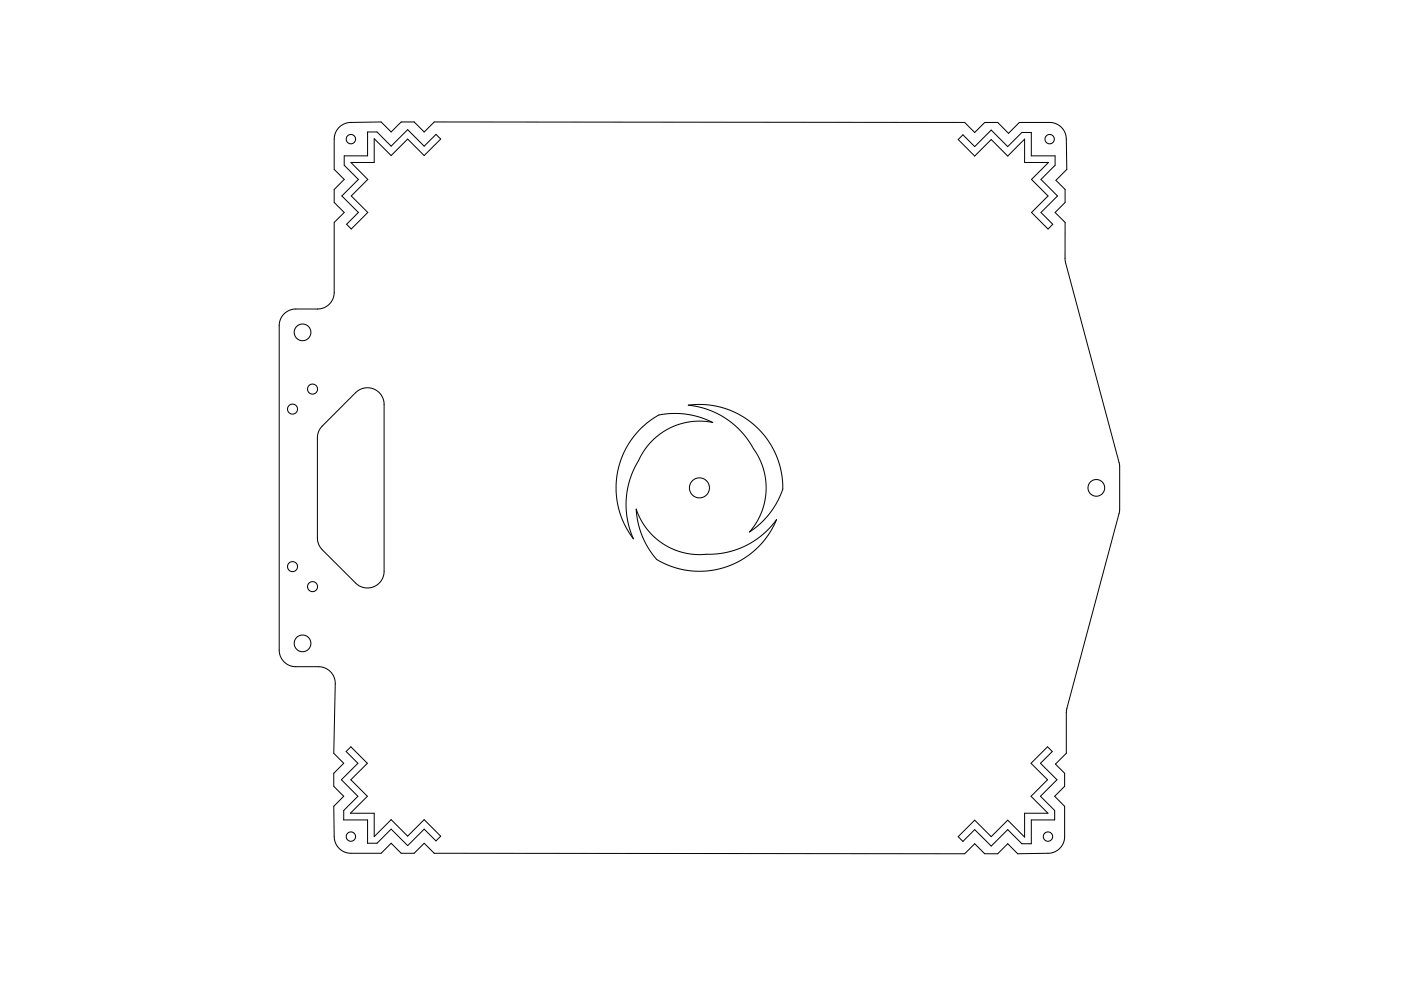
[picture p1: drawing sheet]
<svg xmlns="http://www.w3.org/2000/svg" width="420mm" height="297mm" viewBox="0 0 420 297" stroke-linecap="round" stroke-linejoin="round" font-family="sans-serif">
<g fill="none" stroke="#000" stroke-width=".3">
<path d="M101.7 38.2l1.3-1 1.4-.4 9.9-.2 3 3 3-3h3.9l3 3 3-3 159.1 .1 3 3 3-3h3.9l3.3 3.3 3.2-3.3h9.6l1.6 .4 1.3 .9 1.1 1.5 .5 1.6 .1 9.7-3.2 3.2 2.7 2.8v3.9l-3 3 3 3 .1 12 16.2 60.3 .1 13.9-15.9 59.8-.1 13.1-3.3 3.2 2.8 2.8v3.9l-3 3 3 3v9.7l-.5 1.6-.8 1.1-1.5 1.2-1.5 .4-9.8 .2-3-3-3 3h-3.9l-3-3-3 3-159.1-.1-3-3-3 3h-3.9l-3-3-3 3-9.6-.1-1.5-.4-1.5-1-.9-1.3-.5-1.4-.2-9.9 3-3-3-3v-3.9l3-3-3-3 .4-20.8-.2-1.6-.6-1.3-.7-.8-2-1.2-1.5-.3h-7.2l-1.8-.5-1.2-.8-.7-.8-.6-1.2-.3-1.3 .1-98.2 .2-1.1 .7-1.3 .9-.9 1-.6 1.7-.5h7.1l1.2-.2 2.1-1.1 .7-.9 .6-1.3 .2-1.1v-21.3l3-3-3-3v-3.9l3-3-3-3 .1-9.8 .4-1.4zM110.2 39.6h2.9l4.2 4.2 5-4.9 4.9 4.9 3.5-3.5 1.5 1.4-5 4.9-4.9-4.9-5 4.9-5.1-5v7.1h-7l5.1 5.1-5 4.9 5 5-5 4.9-1.4-1.4 3.6-3.5-5-5 5-4.9-4.3-4.3v-2.8h7zM288.8 40.4l3.5 3.5 5-4.9 4.9 4.9 4.3-4.2h2.8v7h7.1v2.8l-4.2 4.3 4.9 4.9-4.9 5 3.5 3.5-1.4 1.4-4.9-4.9 4.9-5-4.9-4.9 5-5.1h-7.1v-7l-5.1 5.1-4.9-5-5 5-4.9-5zM96.4 127.9l10.4-10.4 1.1-.7 2-.6 1.9 .3 1.7 1 1.2 1.6 .5 1.7v50.8l-.3 1.4-.8 1.4-1.1 1-1.5 .7-2.2 .1-1.2-.4-1-.6-10.5-10.5-1.2-2.1-.2-1.1v-30.5l.3-1.5zM192 128.6l2.1-1.9 3.2-2.2 2.6-.5 3.5-.1 3.6 .4 3.2 .9 3.5 1.4-3-.4-2.8 .1-2.5 .4-3 .9-3.1 1.5-2.2 1.6-2.2 2.1-1.6 2.1-3.6 6.6-1 2.9-.8 3.7-.2 3.6 .3 3.3 .8 3.3 1.1 3.2-2.3-3.7-1.8-4.3-.9-4.6-.1-4.1 .7-4.5 1.4-4.2 2-3.7zM206.4 121.5l3.9-.3 3.7 .4 4.2 1.1 3.2 1.4 3.6 2.3 2.9 2.6 2.5 3 1.8 3.2 1.1 2.6 .9 3.2 .5 3 .1 2.6-1.9 4.2-2.4 3.5-2.4 2.6-3.4 2.6 1.8-2.3 1.4-2.5 1-2.7 .7-2.9 .2-3.5-.3-2.7-.7-2.8-1-2.5-4-6.5-1.8-2.1-2.9-2.5-3.2-2.1-2.9-1.4-3.2-1zM190.8 152.6l1.2 3 1.6 2.4 1.9 2.3 2.1 1.9 2.7 1.7 2.4 1.1 2.4 .7 3 .5 8-.3 3.2-.7 2.8-.9 3.3-1.7 2.6-1.8 2.4-2.1 2.5-3-1.7 3.5-2.6 3.4-2.9 2.9-3 2.2-3.4 1.7-3.9 1.2-3.7 .6h-3.5l-2.7-.3-3.3-.8-3.4-1.4-2-1.1-2.4-3.3-1.8-3.7-1.2-3.8zM103.8 225.3l1.4-1.5 5 5-5 4.9 5 5-5.1 5.1h7.1v7l5.1-5.1 5 4.9 4.9-4.9 5 4.9-1.5 1.5-3.5-3.6-4.9 5-5-5-4.2 4.3h-2.9v-7h-7.1v-2.9l4.2-4.2-4.9-5 4.9-4.9zM309.2 228.8l5-5 1.4 1.5-3.6 3.5 5 4.9-5 5 4.3 4.2v2.9h-7v7.1h-2.8l-4.3-4.2-4.9 4.9-5-4.9-3.5 3.5-1.4-1.4 4.9-5 5 5 4.9-5 5.1 5.1v-7.1h7l-5.1-5.1 5-5z"/>
<circle cx="105.2" cy="41.7" r="1.4"/>
<circle cx="314.8" cy="41.7" r="1.4"/>
<circle cx="90.7" cy="99.6" r="2.5"/>
<circle cx="93.7" cy="116.6" r="1.5"/>
<circle cx="87.7" cy="122.6" r="1.5"/>
<circle cx="209.8" cy="146.2" r="3"/>
<circle cx="328.8" cy="146.2" r="2.5"/>
<circle cx="87.7" cy="169.8" r="1.51"/>
<circle cx="93.7" cy="175.8" r="1.5"/>
<circle cx="90.7" cy="192.9" r="2.5"/>
<circle cx="105.2" cy="250.8" r="1.4"/>
<circle cx="314.3" cy="250.8" r="1.4"/>
</g>
</svg>
